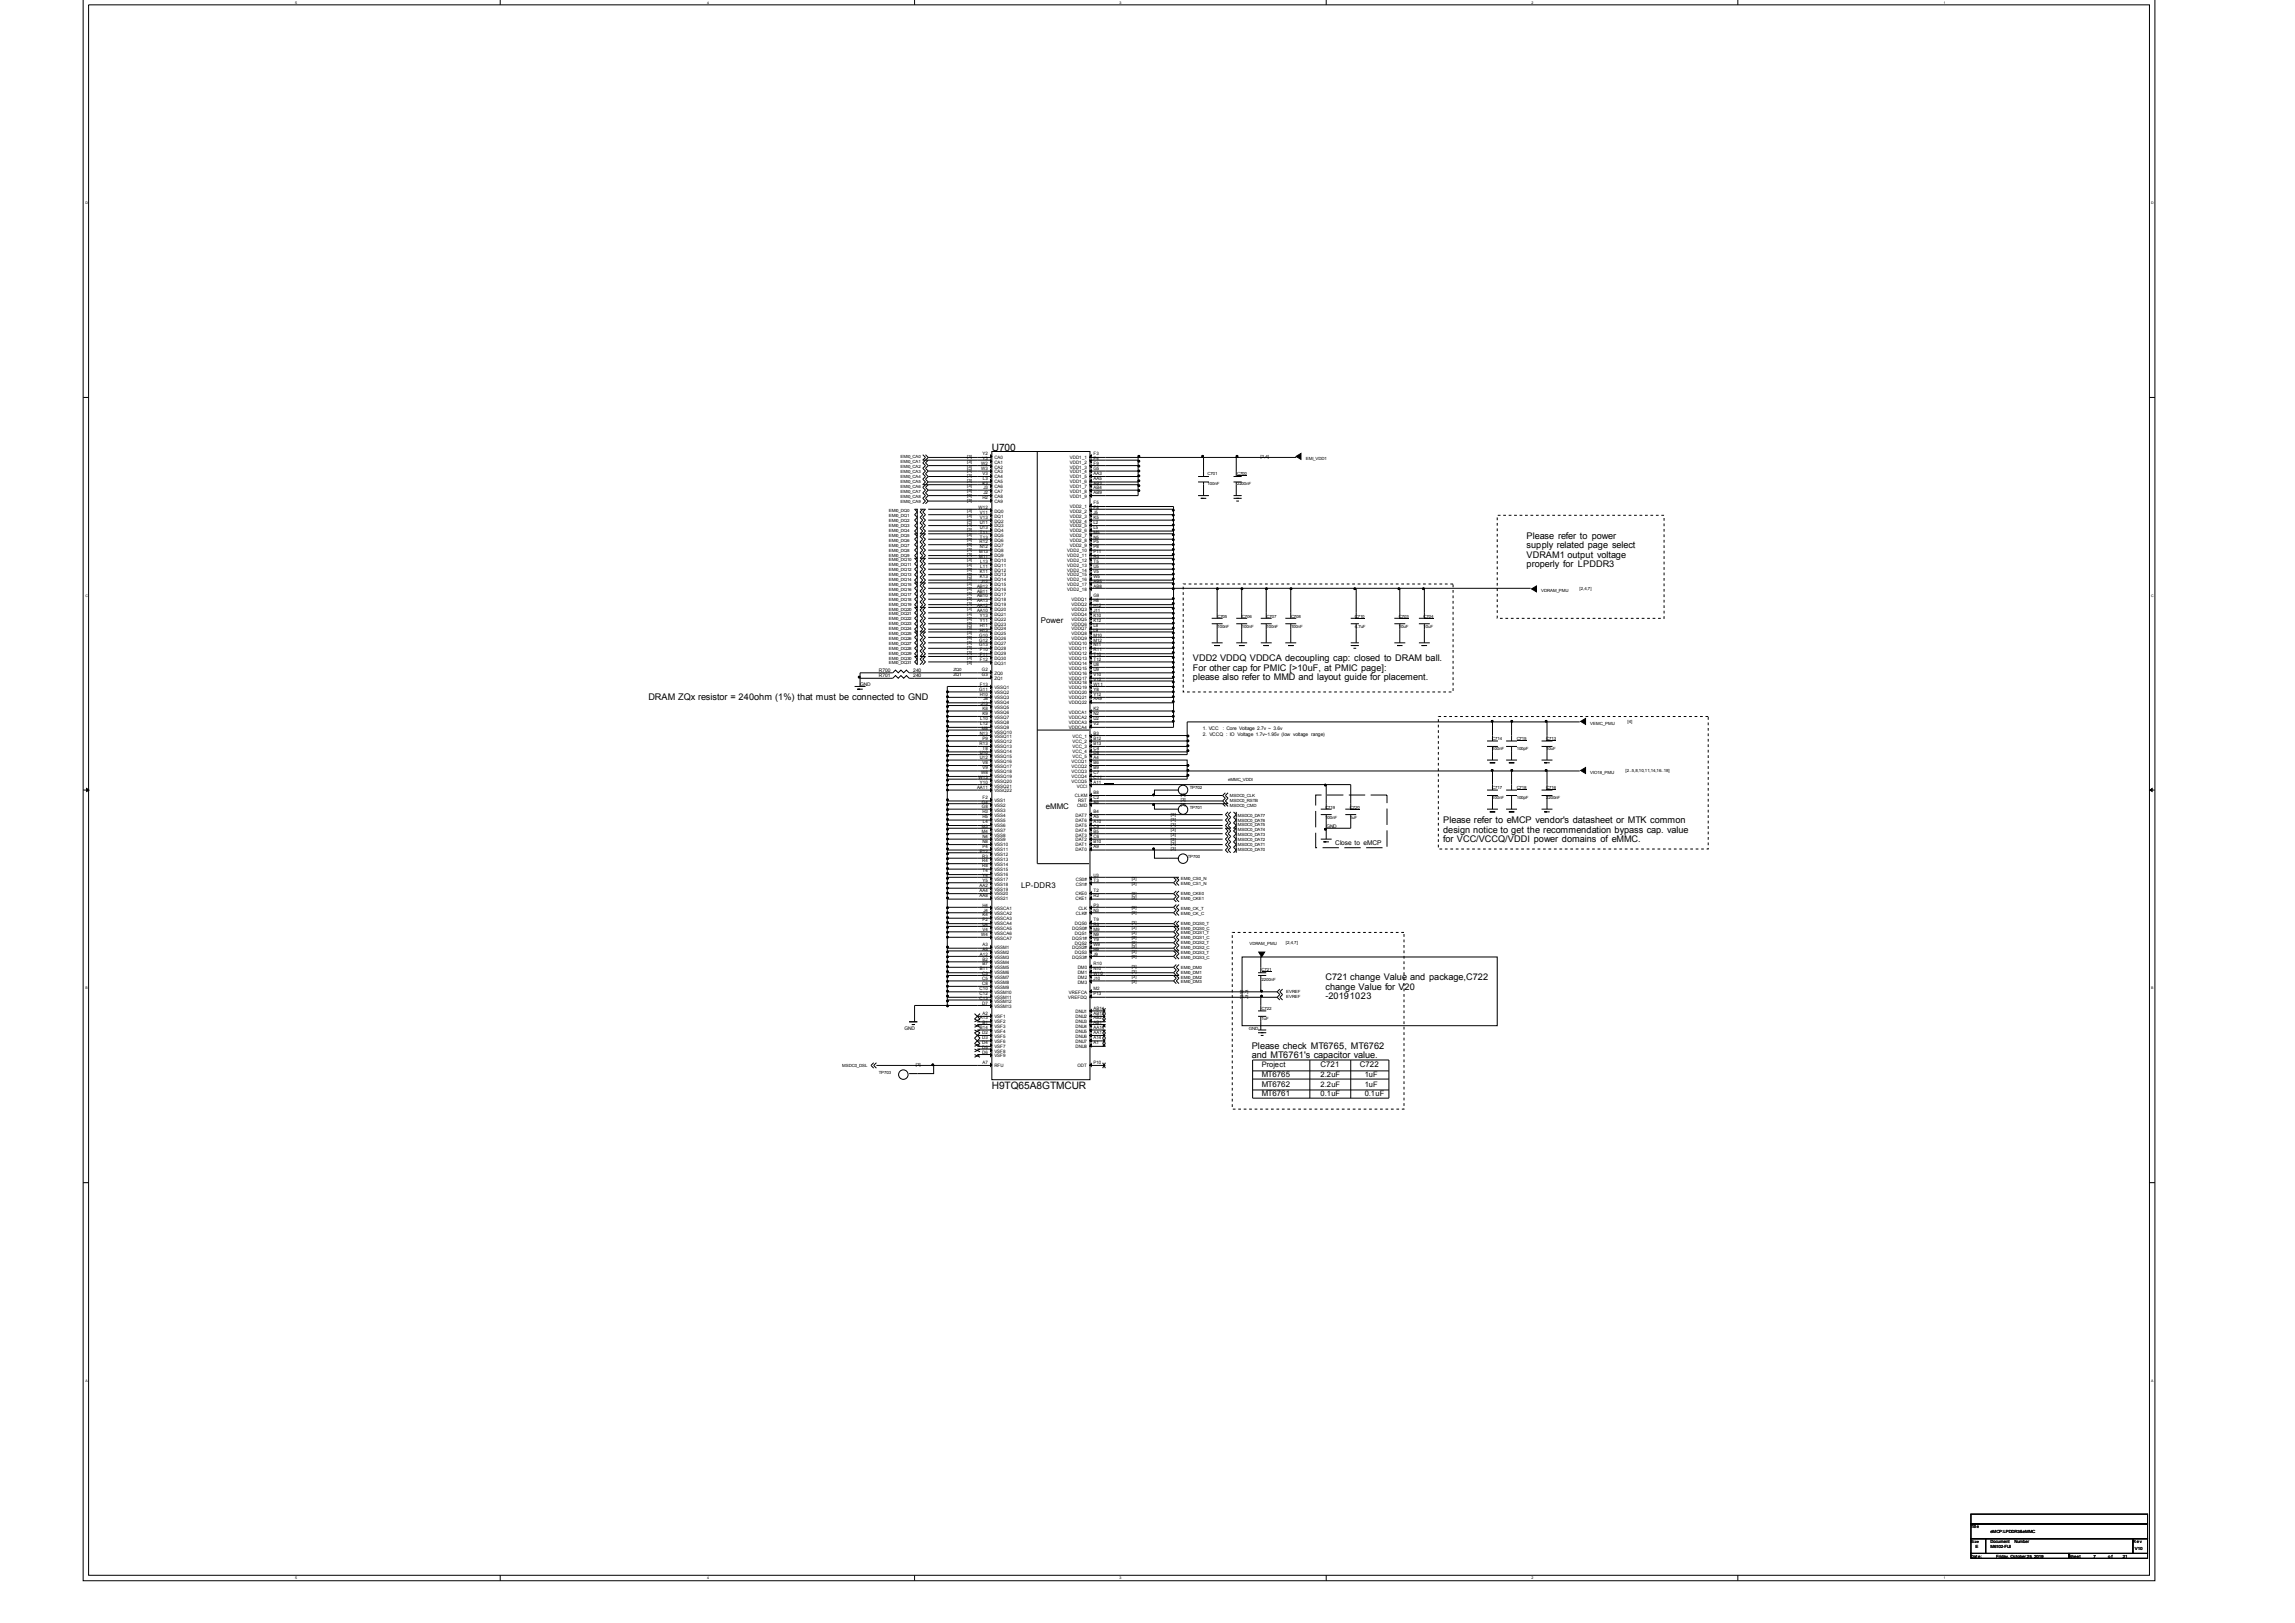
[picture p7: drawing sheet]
<svg xmlns="http://www.w3.org/2000/svg" width="297mm" height="210mm" viewBox="0 0 297 210" stroke-linecap="round" stroke-linejoin="round" font-family="sans-serif">
<defs><g id="words">
<g font-size="1.3">
<text x="128.4" y="58.3">U700</text>
<text x="128.4" y="140.9">H9TQ65A8GTMCUR</text>
</g>
<g font-size="1.2">
<text x="197.6" y="69.7">Please refer to power</text>
<text x="197.6" y="70.9">supply related page select</text>
<text x="197.6" y="72.1">VDRAM1 output voltage</text>
<text x="197.6" y="73.4">properly for LPDDR3</text>
<text x="154.4" y="85.6">VDD2 VDDQ VDDCA decoupling cap: closed to DRAM ball.</text>
<text x="154.4" y="86.8">For other cap for PMIC [&gt;10uF, at PMIC page]:</text>
<text x="154.4" y="88">please also refer to MMD and layout guide for placement.</text>
<text x="83.9" y="90.6">DRAM ZQx resistor = 240ohm (1%) that must be connected to GND</text>
<text x="186.8" y="107.7">design notice to get the recommendation bypass cap. value</text>
<text x="186.8" y="106.5">Please refer to eMCP vendor's datasheet or MTK common</text>
<text x="186.8" y="109">for VCC/VCCQ/VDDI power domains of eMMC.</text>
<text x="171.5" y="126.8">C721 change Value and package,C722</text>
<text x="171.5" y="128.1">change Value for V20</text>
<text x="171.5" y="129.3">-20191023</text>
<text x="162" y="136.9">and MT6761's capacitor value.</text>
<text x="162" y="135.7">Please check MT6765, MT6762</text>
</g>
<g font-size="1">
<text x="134.7" y="80.6">Power</text>
<text x="135.3" y="104.7">eMMC</text>
<text x="132.2" y="114.9">LP-DDR3</text>
<text x="163.3" y="138">Project</text>
<text x="163.3" y="139.3">MT6765</text>
<text x="163.3" y="141.9">MT6761</text>
<text x="163.3" y="140.6">MT6762</text>
<text x="170.9" y="140.6">2.2uF</text>
<text x="170.9" y="139.3">2.2uF</text>
<text x="170.9" y="141.9">0.1uF</text>
<text x="170.9" y="138">C721</text>
<text x="176" y="138">C722</text>
<text x="176.6" y="140.6">1uF</text>
<text x="176.6" y="139.3">1uF</text>
<text x="176.6" y="141.9">0.1uF</text>
</g>
<text font-size=".8" x="172.8" y="109.4">Close to eMCP</text>
<g font-size=".6">
<text x="116.5" y="59.3">EMI0_CA0</text>
<text x="116.5" y="59.9">EMI0_CA1</text>
<text x="125.2" y="59.2">[3]</text>
<text x="125.2" y="59.9">[3]</text>
<text x="127.2" y="59.5">Y3</text>
<text x="127.2" y="58.9">Y2</text>
<text x="128.7" y="60">CA1</text>
<text x="128.7" y="59.4">CA0</text>
<text x="138.5" y="60">VDD1_2</text>
<text x="138.5" y="59.4">VDD1_1</text>
<text x="141.5" y="59.5">F4</text>
<text x="141.5" y="58.9">F3</text>
<text x="163.1" y="59.2">[2,4]</text>
<text x="169" y="59.5">EMI_VDD1</text>
<text x="116.5" y="60.6">EMI0_CA2</text>
<text x="116.5" y="61.2">EMI0_CA3</text>
<text x="116.5" y="61.8">EMI0_CA4</text>
<text x="116.5" y="62.5">EMI0_CA5</text>
<text x="116.5" y="63.1">EMI0_CA6</text>
<text x="116.5" y="63.8">EMI0_CA7</text>
<text x="116.5" y="64.4">EMI0_CA8</text>
<text x="116.5" y="65">EMI0_CA9</text>
<text x="125.2" y="60.5">[3]</text>
<text x="125.2" y="61.1">[3]</text>
<text x="125.2" y="61.8">[3]</text>
<text x="125.2" y="62.4">[3]</text>
<text x="125.2" y="63">[3]</text>
<text x="125.2" y="63.7">[3]</text>
<text x="125.2" y="64.3">[3]</text>
<text x="125.2" y="64.9">[3]</text>
<text x="126.6" y="65.9">W12</text>
<text x="127" y="60.8">W3</text>
<text x="127" y="60.2">W2</text>
<text x="127.2" y="64.6">H2</text>
<text x="127.2" y="62.7">K3</text>
<text x="127.2" y="61.4">V3</text>
<text x="127.2" y="62.1">L3</text>
<text x="127.3" y="64">J2</text>
<text x="127.3" y="63.3">J3</text>
<text x="128.7" y="65.1">CA9</text>
<text x="128.7" y="64.4">CA8</text>
<text x="128.7" y="63.2">CA6</text>
<text x="128.7" y="63.8">CA7</text>
<text x="128.7" y="62.5">CA5</text>
<text x="128.7" y="61.9">CA4</text>
<text x="128.7" y="61.3">CA3</text>
<text x="128.7" y="60.6">CA2</text>
<text x="138.5" y="60.6">VDD1_3</text>
<text x="138.5" y="61.3">VDD1_4</text>
<text x="138.5" y="61.9">VDD1_5</text>
<text x="138.5" y="62.5">VDD1_6</text>
<text x="138.5" y="63.2">VDD1_7</text>
<text x="138.5" y="63.8">VDD1_8</text>
<text x="138.5" y="64.4">VDD1_9</text>
<text x="138.5" y="65.7">VDD2_1</text>
<text x="141.5" y="60.2">F9</text>
<text x="141.5" y="60.8">G5</text>
<text x="141.5" y="61.4">AA3</text>
<text x="141.5" y="62.1">AA5</text>
<text x="141.5" y="62.7">AB3</text>
<text x="141.5" y="63.3">AB4</text>
<text x="141.5" y="64">AB9</text>
<text x="141.5" y="65.2">F5</text>
<text x="141.5" y="65.9">F8</text>
<text x="156.3" y="62.8">100nF</text>
<text x="156.3" y="61.5">C701</text>
<text x="160.1" y="61.5">C700</text>
<text x="160.1" y="62.8">2200nF</text>
<text x="115" y="66.3">EMI0_DQ0</text>
<text x="115" y="66.9">EMI0_DQ1</text>
<text x="115" y="67.6">EMI0_DQ2</text>
<text x="115" y="68.2">EMI0_DQ3</text>
<text x="115" y="68.8">EMI0_DQ4</text>
<text x="115" y="69.5">EMI0_DQ5</text>
<text x="115" y="70.1">EMI0_DQ6</text>
<text x="115" y="70.7">EMI0_DQ7</text>
<text x="115" y="71.4">EMI0_DQ8</text>
<text x="125.2" y="66.2">[3]</text>
<text x="125.2" y="66.8">[3]</text>
<text x="125.2" y="67.5">[3]</text>
<text x="125.2" y="68.1">[3]</text>
<text x="125.2" y="68.7">[3]</text>
<text x="125.2" y="69.4">[3]</text>
<text x="125.2" y="70">[3]</text>
<text x="125.2" y="70.7">[3]</text>
<text x="125.2" y="71.3">[3]</text>
<text x="125.2" y="71.9">[3]</text>
<text x="126.7" y="71.6">M13</text>
<text x="126.8" y="70.3">R12</text>
<text x="126.8" y="71">N12</text>
<text x="126.8" y="69">T11</text>
<text x="126.8" y="69.7">T13</text>
<text x="126.8" y="68.4">U13</text>
<text x="126.8" y="67.1">V13</text>
<text x="126.8" y="66.5">V11</text>
<text x="126.8" y="67.8">U11</text>
<text x="128.7" y="71.4">DQ8</text>
<text x="128.7" y="69.5">DQ5</text>
<text x="128.7" y="70.1">DQ6</text>
<text x="128.7" y="70.8">DQ7</text>
<text x="128.7" y="68.9">DQ4</text>
<text x="128.7" y="67.6">DQ2</text>
<text x="128.7" y="67">DQ1</text>
<text x="128.7" y="68.2">DQ3</text>
<text x="128.7" y="66.3">DQ0</text>
<text x="138.1" y="71.4">VDD2_10</text>
<text x="138.5" y="70.1">VDD2_8</text>
<text x="138.5" y="69.5">VDD2_7</text>
<text x="138.5" y="70.8">VDD2_9</text>
<text x="138.5" y="66.3">VDD2_2</text>
<text x="138.5" y="67">VDD2_3</text>
<text x="138.5" y="67.6">VDD2_4</text>
<text x="138.5" y="68.2">VDD2_5</text>
<text x="138.5" y="68.9">VDD2_6</text>
<text x="141.5" y="69.7">N5</text>
<text x="141.5" y="69">M5</text>
<text x="141.5" y="70.3">P5</text>
<text x="141.5" y="66.5">J5</text>
<text x="141.5" y="67.1">K5</text>
<text x="141.5" y="67.8">L2</text>
<text x="141.5" y="68.4">L5</text>
<text x="141.5" y="71.6">P11</text>
<text x="141.5" y="71">P8</text>
<text x="115" y="72">EMI0_DQ9</text>
<text x="115" y="72.6">EMI0_DQ10</text>
<text x="115" y="73.3">EMI0_DQ11</text>
<text x="115" y="73.9">EMI0_DQ12</text>
<text x="115" y="74.5">EMI0_DQ13</text>
<text x="115" y="75.2">EMI0_DQ14</text>
<text x="115" y="75.8">EMI0_DQ15</text>
<text x="115" y="76.5">EMI0_DQ16</text>
<text x="115" y="77.1">EMI0_DQ17</text>
<text x="115" y="77.7">EMI0_DQ18</text>
<text x="125.2" y="72.6">[3]</text>
<text x="125.2" y="73.2">[3]</text>
<text x="125.2" y="73.8">[3]</text>
<text x="125.2" y="74.5">[3]</text>
<text x="125.2" y="75.1">[3]</text>
<text x="125.2" y="75.7">[3]</text>
<text x="125.2" y="76.4">[3]</text>
<text x="125.2" y="77">[3]</text>
<text x="125.2" y="77.6">[3]</text>
<text x="126.4" y="77.9">AA13</text>
<text x="126.4" y="76.7">AB11</text>
<text x="126.4" y="76">AB12</text>
<text x="126.4" y="77.3">AB10</text>
<text x="126.7" y="72.2">M11</text>
<text x="126.8" y="74.1">K11</text>
<text x="126.8" y="74.8">K13</text>
<text x="126.9" y="72.9">L13</text>
<text x="126.9" y="73.5">L11</text>
<text x="126.9" y="75.4">J12</text>
<text x="128.7" y="75.9">DQ15</text>
<text x="128.7" y="73.3">DQ11</text>
<text x="128.7" y="74.6">DQ13</text>
<text x="128.7" y="75.2">DQ14</text>
<text x="128.7" y="74">DQ12</text>
<text x="128.7" y="72.1">DQ9</text>
<text x="128.7" y="72.7">DQ10</text>
<text x="128.7" y="77.1">DQ17</text>
<text x="128.7" y="76.5">DQ16</text>
<text x="128.7" y="77.8">DQ18</text>
<text x="138.1" y="72.1">VDD2_11</text>
<text x="138.1" y="72.7">VDD2_12</text>
<text x="138.1" y="73.3">VDD2_13</text>
<text x="138.1" y="74">VDD2_14</text>
<text x="138.1" y="74.6">VDD2_15</text>
<text x="138.1" y="75.2">VDD2_16</text>
<text x="138.1" y="75.9">VDD2_17</text>
<text x="138.1" y="76.5">VDD2_18</text>
<text x="138.7" y="77.8">VDDQ1</text>
<text x="141.5" y="77.3">G9</text>
<text x="141.5" y="77.9">H8</text>
<text x="141.5" y="72.2">R5</text>
<text x="141.5" y="72.9">T5</text>
<text x="141.5" y="73.5">U5</text>
<text x="141.5" y="74.1">V5</text>
<text x="141.5" y="74.8">W5</text>
<text x="141.5" y="75.4">AB5</text>
<text x="141.5" y="76">AB8</text>
<text x="199.5" y="76.6">VDRAM_PMU</text>
<text x="204.4" y="76.4">[2,4,7]</text>
<text x="115" y="78.4">EMI0_DQ19</text>
<text x="115" y="79">EMI0_DQ20</text>
<text x="115" y="79.6">EMI0_DQ21</text>
<text x="115" y="80.3">EMI0_DQ22</text>
<text x="115" y="80.9">EMI0_DQ23</text>
<text x="115" y="81.5">EMI0_DQ24</text>
<text x="115" y="82.2">EMI0_DQ25</text>
<text x="115" y="82.8">EMI0_DQ26</text>
<text x="115" y="83.4">EMI0_DQ27</text>
<text x="125.2" y="78.3">[3]</text>
<text x="125.2" y="78.9">[3]</text>
<text x="125.2" y="79.5">[3]</text>
<text x="125.2" y="80.2">[3]</text>
<text x="125.2" y="80.8">[3]</text>
<text x="125.2" y="81.4">[3]</text>
<text x="125.2" y="82.1">[3]</text>
<text x="125.2" y="82.7">[3]</text>
<text x="125.2" y="83.4">[3]</text>
<text x="125.2" y="84">[3]</text>
<text x="126.4" y="78.6">AA12</text>
<text x="126.4" y="79.2">AA10</text>
<text x="126.7" y="82.4">G10</text>
<text x="126.7" y="83">G12</text>
<text x="126.7" y="83.7">G13</text>
<text x="126.8" y="81.7">H13</text>
<text x="126.8" y="81.1">H11</text>
<text x="126.8" y="80.5">Y11</text>
<text x="126.8" y="79.8">Y13</text>
<text x="128.7" y="82.8">DQ26</text>
<text x="128.7" y="82.2">DQ25</text>
<text x="128.7" y="83.5">DQ27</text>
<text x="128.7" y="81.6">DQ24</text>
<text x="128.7" y="78.4">DQ19</text>
<text x="128.7" y="80.9">DQ23</text>
<text x="128.7" y="79">DQ20</text>
<text x="128.7" y="80.3">DQ22</text>
<text x="128.7" y="79.7">DQ21</text>
<text x="138.3" y="83.5">VDDQ10</text>
<text x="138.7" y="81.6">VDDQ7</text>
<text x="138.7" y="82.2">VDDQ8</text>
<text x="138.7" y="79.7">VDDQ4</text>
<text x="138.7" y="82.8">VDDQ9</text>
<text x="138.7" y="79">VDDQ3</text>
<text x="138.7" y="80.3">VDDQ5</text>
<text x="138.7" y="80.9">VDDQ6</text>
<text x="138.7" y="78.4">VDDQ2</text>
<text x="141.5" y="81.1">L8</text>
<text x="141.5" y="81.7">L9</text>
<text x="141.5" y="79.2">J11</text>
<text x="141.5" y="82.4">M10</text>
<text x="141.5" y="78.6">H12</text>
<text x="141.5" y="79.8">K10</text>
<text x="141.5" y="80.5">K12</text>
<text x="141.5" y="83.7">N11</text>
<text x="141.5" y="83">M12</text>
<text x="157.6" y="79.9">C705</text>
<text x="157.6" y="81.2">100nF</text>
<text x="160.7" y="79.9">C706</text>
<text x="160.7" y="81.2">100nF</text>
<text x="163.9" y="79.9">C707</text>
<text x="163.9" y="81.2">100nF</text>
<text x="167.1" y="79.9">C708</text>
<text x="167.1" y="81.2">100nF</text>
<text x="175.3" y="79.9">C710</text>
<text x="175.3" y="81.2">4.7uF</text>
<text x="181" y="79.9">C703</text>
<text x="181" y="81.2">10uF</text>
<text x="184.2" y="79.9">C704</text>
<text x="184.2" y="81.2">10uF</text>
<text x="111.3" y="88.8">GND</text>
<text x="113.7" y="87">R700</text>
<text x="113.7" y="87.6">R701</text>
<text x="115" y="84.1">EMI0_DQ28</text>
<text x="115" y="84.7">EMI0_DQ29</text>
<text x="115" y="85.3">EMI0_DQ30</text>
<text x="115" y="86">EMI0_DQ31</text>
<text x="118.2" y="87">240</text>
<text x="118.2" y="87.6">240</text>
<text x="123.4" y="87.5">ZQ1</text>
<text x="123.4" y="86.9">ZQ0</text>
<text x="125.2" y="84.6">[3]</text>
<text x="125.2" y="85.3">[3]</text>
<text x="125.2" y="85.9">[3]</text>
<text x="126.7" y="89.4">G11</text>
<text x="126.8" y="85.6">F12</text>
<text x="126.8" y="84.3">F10</text>
<text x="126.8" y="88.7">F13</text>
<text x="126.8" y="84.9">F11</text>
<text x="127.1" y="86.8">G2</text>
<text x="127.1" y="87.5">G3</text>
<text x="128.7" y="86">DQ31</text>
<text x="128.7" y="84.8">DQ29</text>
<text x="128.7" y="89.2">VSSQ1</text>
<text x="128.7" y="89.8">VSSQ2</text>
<text x="128.7" y="87.3">ZQ0</text>
<text x="128.7" y="85.4">DQ30</text>
<text x="128.7" y="84.1">DQ28</text>
<text x="128.7" y="87.9">ZQ1</text>
<text x="138.3" y="84.1">VDDQ11</text>
<text x="138.3" y="84.8">VDDQ12</text>
<text x="138.3" y="85.4">VDDQ13</text>
<text x="138.3" y="86">VDDQ14</text>
<text x="138.3" y="86.7">VDDQ15</text>
<text x="138.3" y="87.3">VDDQ16</text>
<text x="138.3" y="87.9">VDDQ17</text>
<text x="138.3" y="88.6">VDDQ18</text>
<text x="138.3" y="89.2">VDDQ19</text>
<text x="138.3" y="89.8">VDDQ20</text>
<text x="141.5" y="84.3">R11</text>
<text x="141.5" y="84.9">T10</text>
<text x="141.5" y="85.6">T12</text>
<text x="141.5" y="86.2">U8</text>
<text x="141.5" y="86.8">U9</text>
<text x="141.5" y="87.5">V10</text>
<text x="141.5" y="88.1">V12</text>
<text x="141.5" y="88.7">W11</text>
<text x="141.5" y="89.4">Y8</text>
<text x="126.8" y="90">H10</text>
<text x="126.8" y="95.1">N13</text>
<text x="126.9" y="93.2">L10</text>
<text x="126.9" y="93.8">L12</text>
<text x="126.9" y="91.3">J13</text>
<text x="127.1" y="94.4">M8</text>
<text x="127.2" y="91.9">K8</text>
<text x="127.2" y="92.5">K9</text>
<text x="127.2" y="95.7">P9</text>
<text x="127.3" y="90.6">J8</text>
<text x="128.7" y="90.5">VSSQ3</text>
<text x="128.7" y="91.1">VSSQ4</text>
<text x="128.7" y="91.7">VSSQ5</text>
<text x="128.7" y="92.4">VSSQ6</text>
<text x="128.7" y="93">VSSQ7</text>
<text x="128.7" y="93.6">VSSQ8</text>
<text x="128.7" y="94.3">VSSQ9</text>
<text x="128.7" y="94.9">VSSQ10</text>
<text x="128.7" y="95.5">VSSQ11</text>
<text x="138.3" y="93">VDDCA2</text>
<text x="138.3" y="93.6">VDDCA3</text>
<text x="138.3" y="92.4">VDDCA1</text>
<text x="138.3" y="90.5">VDDQ21</text>
<text x="138.3" y="91.1">VDDQ22</text>
<text x="138.3" y="94.3">VDDCA4</text>
<text x="138.8" y="95.5">VCC_1</text>
<text x="141.5" y="95.1">B3</text>
<text x="141.5" y="95.7">B12</text>
<text x="141.5" y="92.5">N2</text>
<text x="141.5" y="93.2">U2</text>
<text x="141.5" y="91.9">K2</text>
<text x="141.5" y="90">Y12</text>
<text x="141.5" y="90.6">AA9</text>
<text x="141.5" y="93.8">V2</text>
<text x="155.7" y="94.4">1. VCC</text>
<text x="155.7" y="95.2">2. VCCQ : IO Voltage 1.7v~1.95v (low voltage range)</text>
<text x="158.2" y="94.4">: Core Voltage 2.7v ~ 3.6v</text>
<text x="193.1" y="95.8">C714</text>
<text x="196.3" y="95.8">C715</text>
<text x="200.1" y="95.8">C713</text>
<text x="205.8" y="93.8">VEMC_PMU</text>
<text x="210.6" y="93.5">[4]</text>
<text x="126.6" y="100.8">W13</text>
<text x="126.8" y="96.4">R13</text>
<text x="126.8" y="97.6">U10</text>
<text x="126.8" y="98.3">U12</text>
<text x="126.8" y="101.4">Y10</text>
<text x="127" y="100.2">W8</text>
<text x="127.2" y="97">T8</text>
<text x="127.2" y="98.9">V8</text>
<text x="127.2" y="99.5">V9</text>
<text x="128.7" y="96.2">VSSQ12</text>
<text x="128.7" y="96.8">VSSQ13</text>
<text x="128.7" y="97.5">VSSQ14</text>
<text x="128.7" y="98.1">VSSQ15</text>
<text x="128.7" y="98.7">VSSQ16</text>
<text x="128.7" y="99.4">VSSQ17</text>
<text x="128.7" y="100">VSSQ18</text>
<text x="128.7" y="100.6">VSSQ19</text>
<text x="128.7" y="101.3">VSSQ20</text>
<text x="128.7" y="101.9">VSSQ21</text>
<text x="138.7" y="98.7">VCCQ1</text>
<text x="138.7" y="99.4">VCCQ2</text>
<text x="138.7" y="100.6">VCCQ4</text>
<text x="138.7" y="101.3">VCCQ5</text>
<text x="138.7" y="100">VCCQ3</text>
<text x="138.8" y="96.2">VCC_2</text>
<text x="138.8" y="96.8">VCC_3</text>
<text x="138.8" y="97.5">VCC_4</text>
<text x="138.8" y="98.1">VCC_5</text>
<text x="139.3" y="101.9">VCCI</text>
<text x="141.5" y="98.3">A4</text>
<text x="141.5" y="98.9">B6</text>
<text x="141.5" y="100.2">C7</text>
<text x="141.5" y="100.8">C11</text>
<text x="141.5" y="101.4">A11</text>
<text x="141.5" y="99.5">B9</text>
<text x="141.5" y="96.4">B13</text>
<text x="141.5" y="97">C4</text>
<text x="141.5" y="97.6">D8</text>
<text x="158.9" y="101">eMMC_VDDI</text>
<text x="193.1" y="97.1">100nF</text>
<text x="196.3" y="97.1">100pF</text>
<text x="200.1" y="97.1">10uF</text>
<text x="205.8" y="100.1">VIO18_PMU</text>
<text x="210.4" y="99.9">[2..5,8,10,11,14,16..18]</text>
<text x="126.4" y="102.1">AA11</text>
<text x="127.1" y="104">G4</text>
<text x="127.1" y="104.6">G8</text>
<text x="127.1" y="107.1">M3</text>
<text x="127.1" y="107.8">M4</text>
<text x="127.2" y="103.3">F2</text>
<text x="127.2" y="105.2">H3</text>
<text x="127.2" y="105.9">H5</text>
<text x="127.2" y="106.5">L4</text>
<text x="128.7" y="102.5">VSSQ22</text>
<text x="128.7" y="103.8">VSS1</text>
<text x="128.7" y="104.4">VSS2</text>
<text x="128.7" y="105.1">VSS3</text>
<text x="128.7" y="105.7">VSS4</text>
<text x="128.7" y="106.3">VSS5</text>
<text x="128.7" y="107">VSS6</text>
<text x="128.7" y="107.6">VSS7</text>
<text x="139.1" y="103.2">CLKM</text>
<text x="139.2" y="105.7">DAT7</text>
<text x="139.2" y="106.3">DAT6</text>
<text x="139.2" y="107">DAT5</text>
<text x="139.2" y="107.6">DAT4</text>
<text x="139.4" y="104.4">CMD</text>
<text x="139.5" y="103.8">RST</text>
<text x="141.5" y="103.3">C2</text>
<text x="141.5" y="102.7">B8</text>
<text x="141.5" y="105.2">B4</text>
<text x="141.5" y="105.9">A5</text>
<text x="141.5" y="106.5">A10</text>
<text x="141.5" y="107.1">C9</text>
<text x="141.5" y="107.8">B5</text>
<text x="141.5" y="104">A6</text>
<text x="151.5" y="105.6">[3]</text>
<text x="151.5" y="106.2">[3]</text>
<text x="151.5" y="106.8">[3]</text>
<text x="151.5" y="107.5">[3]</text>
<text x="152.8" y="103">[3]</text>
<text x="152.8" y="103.7">[3]</text>
<text x="152.8" y="104.3">[3]</text>
<text x="154" y="104.7">TP701</text>
<text x="154" y="102.2">TP702</text>
<text x="159.2" y="103.1">MSDC0_CLK</text>
<text x="159.2" y="103.8">MSDC0_RSTB</text>
<text x="159.2" y="104.4">MSDC0_CMD</text>
<text x="160.2" y="105.7">MSDC0_DAT7</text>
<text x="160.2" y="106.3">MSDC0_DAT6</text>
<text x="160.2" y="106.9">MSDC0_DAT5</text>
<text x="160.2" y="107.6">MSDC0_DAT4</text>
<text x="171.5" y="104.7">C719</text>
<text x="171.5" y="106">100nF</text>
<text x="171.7" y="107.2">GND</text>
<text x="174.7" y="104.7">C720</text>
<text x="174.7" y="106">1uF</text>
<text x="193.1" y="102.2">C717</text>
<text x="193.1" y="103.4">100nF</text>
<text x="196.3" y="102.2">C718</text>
<text x="196.3" y="103.4">100pF</text>
<text x="200.1" y="102.2">C716</text>
<text x="200.1" y="103.4">2200nF</text>
<text x="126.8" y="110.3">P12</text>
<text x="127.1" y="111">R3</text>
<text x="127.1" y="111.6">R4</text>
<text x="127.1" y="112.2">R8</text>
<text x="127.2" y="108.4">N4</text>
<text x="127.2" y="109.1">N8</text>
<text x="127.2" y="109.7">P4</text>
<text x="127.2" y="112.9">T4</text>
<text x="127.2" y="113.5">Y4</text>
<text x="128.7" y="108.2">VSS8</text>
<text x="128.7" y="108.9">VSS9</text>
<text x="128.7" y="109.5">VSS10</text>
<text x="128.7" y="110.2">VSS11</text>
<text x="128.7" y="110.8">VSS12</text>
<text x="128.7" y="111.4">VSS13</text>
<text x="128.7" y="112.1">VSS14</text>
<text x="128.7" y="112.7">VSS15</text>
<text x="128.7" y="113.3">VSS16</text>
<text x="128.7" y="114">VSS17</text>
<text x="139.2" y="108.2">DAT3</text>
<text x="139.2" y="108.9">DAT2</text>
<text x="139.2" y="109.5">DAT1</text>
<text x="139.2" y="110.2">DAT0</text>
<text x="139.2" y="114">CS0#</text>
<text x="141.5" y="108.4">C6</text>
<text x="141.5" y="109.1">B10</text>
<text x="141.5" y="109.7">A9</text>
<text x="141.5" y="113.5">U3</text>
<text x="146.5" y="113.8">[3]</text>
<text x="151.5" y="108.1">[3]</text>
<text x="151.5" y="108.8">[3]</text>
<text x="151.5" y="109.4">[3]</text>
<text x="151.5" y="110">[3]</text>
<text x="152.8" y="113.9">EMI0_CS0_N</text>
<text x="153.7" y="111">TP700</text>
<text x="160.2" y="108.2">MSDC0_DAT3</text>
<text x="160.2" y="108.8">MSDC0_DAT2</text>
<text x="160.2" y="109.5">MSDC0_DAT1</text>
<text x="160.2" y="110.1">MSDC0_DAT0</text>
<text x="126.8" y="114.8">AA2</text>
<text x="126.8" y="115.4">AA4</text>
<text x="126.8" y="116">AA8</text>
<text x="127.2" y="117.3">H4</text>
<text x="127.2" y="118.6">K4</text>
<text x="127.2" y="114.1">Y5</text>
<text x="127.2" y="119.2">P2</text>
<text x="127.2" y="119.8">U4</text>
<text x="127.3" y="117.9">J4</text>
<text x="128.7" y="117.8">VSSCA1</text>
<text x="128.7" y="118.4">VSSCA2</text>
<text x="128.7" y="119">VSSCA3</text>
<text x="128.7" y="114.6">VSS18</text>
<text x="128.7" y="115.2">VSS19</text>
<text x="128.7" y="115.9">VSS20</text>
<text x="128.7" y="116.5">VSS21</text>
<text x="128.7" y="119.7">VSSCA4</text>
<text x="139.1" y="119.7">DQS0</text>
<text x="139.2" y="115.9">CKE0</text>
<text x="139.2" y="116.5">CKE1</text>
<text x="139.2" y="114.6">CS1#</text>
<text x="139.2" y="118.4">CLK#</text>
<text x="139.6" y="117.8">CLK</text>
<text x="141.5" y="115.4">T2</text>
<text x="141.5" y="116">R2</text>
<text x="141.5" y="117.3">P3</text>
<text x="141.5" y="119.2">T9</text>
<text x="141.5" y="119.8">R9</text>
<text x="141.5" y="114.1">T3</text>
<text x="141.5" y="117.9">N3</text>
<text x="146.5" y="114.5">[3]</text>
<text x="146.5" y="115.7">[3]</text>
<text x="146.5" y="117.6">[3]</text>
<text x="146.5" y="118.3">[3]</text>
<text x="146.5" y="119.5">[3]</text>
<text x="146.5" y="116.4">[3]</text>
<text x="152.8" y="114.6">EMI0_CS1_N</text>
<text x="152.8" y="115.8">EMI0_CKE0</text>
<text x="152.8" y="117.7">EMI0_CK_T</text>
<text x="152.8" y="118.4">EMI0_CK_C</text>
<text x="152.8" y="119.6">EMI0_DQS0_T</text>
<text x="152.8" y="116.5">EMI0_CKE1</text>
<text x="126.8" y="123.7">A12</text>
<text x="126.8" y="125.6">B11</text>
<text x="127" y="121.1">W4</text>
<text x="127.2" y="122.4">A3</text>
<text x="127.2" y="123">A8</text>
<text x="127.2" y="124.3">B2</text>
<text x="127.2" y="124.9">B7</text>
<text x="127.2" y="120.5">V4</text>
<text x="128.7" y="122.9">VSSM1</text>
<text x="128.7" y="123.5">VSSM2</text>
<text x="128.7" y="124.1">VSSM3</text>
<text x="128.7" y="124.8">VSSM4</text>
<text x="128.7" y="125.4">VSSM5</text>
<text x="128.7" y="120.3">VSSCA5</text>
<text x="128.7" y="120.9">VSSCA6</text>
<text x="128.7" y="121.6">VSSCA7</text>
<text x="138.8" y="120.3">DQS0#</text>
<text x="138.8" y="121.6">DQS1#</text>
<text x="138.8" y="122.9">DQS2#</text>
<text x="138.8" y="124.1">DQS3#</text>
<text x="139.1" y="120.9">DQS1</text>
<text x="139.1" y="122.2">DQS2</text>
<text x="139.1" y="123.5">DQS3</text>
<text x="139.5" y="125.4">DM0</text>
<text x="141.5" y="120.5">M9</text>
<text x="141.5" y="121.1">N9</text>
<text x="141.5" y="121.8">Y9</text>
<text x="141.5" y="122.4">W9</text>
<text x="141.5" y="123">H9</text>
<text x="141.5" y="123.7">J9</text>
<text x="141.5" y="124.9">R10</text>
<text x="141.5" y="125.6">N10</text>
<text x="146.5" y="120.2">[3]</text>
<text x="146.5" y="120.8">[3]</text>
<text x="146.5" y="121.5">[3]</text>
<text x="146.5" y="122.1">[3]</text>
<text x="146.5" y="122.7">[3]</text>
<text x="146.5" y="123.4">[3]</text>
<text x="146.5" y="124">[3]</text>
<text x="146.5" y="125.3">[3]</text>
<text x="146.5" y="125.9">[3]</text>
<text x="152.8" y="120.3">EMI0_DQS0_C</text>
<text x="152.8" y="120.9">EMI0_DQS1_T</text>
<text x="152.8" y="121.5">EMI0_DQS1_C</text>
<text x="152.8" y="122.2">EMI0_DQS2_T</text>
<text x="152.8" y="122.8">EMI0_DQS2_C</text>
<text x="152.8" y="123.4">EMI0_DQS3_T</text>
<text x="152.8" y="124.1">EMI0_DQS3_C</text>
<text x="152.8" y="125.3">EMI0_DM0</text>
<text x="152.8" y="126">EMI0_DM1</text>
<text x="161.7" y="122.2">VDRAM_PMU</text>
<text x="163.3" y="125.6">C721</text>
<text x="166.4" y="122.1">[2,4,7]</text>
<text x="126.8" y="128.1">C10</text>
<text x="126.8" y="128.7">C12</text>
<text x="126.8" y="129.4">C13</text>
<text x="126.8" y="131.9">A13</text>
<text x="127.1" y="126.2">C3</text>
<text x="127.1" y="126.8">C5</text>
<text x="127.1" y="127.5">C8</text>
<text x="127.1" y="130">D7</text>
<text x="127.2" y="131.3">A2</text>
<text x="128.7" y="126">VSSM6</text>
<text x="128.7" y="126.7">VSSM7</text>
<text x="128.7" y="127.3">VSSM8</text>
<text x="128.7" y="127.9">VSSM9</text>
<text x="128.7" y="128.6">VSSM10</text>
<text x="128.7" y="129.2">VSSM11</text>
<text x="128.7" y="129.8">VSSM12</text>
<text x="128.7" y="130.5">VSSM13</text>
<text x="128.7" y="131.7">VSF1</text>
<text x="138.2" y="129.2">VREFDQ</text>
<text x="138.3" y="128.6">VREFCA</text>
<text x="139.2" y="131.7">DNU2</text>
<text x="139.2" y="131.1">DNU1</text>
<text x="139.5" y="126">DM1</text>
<text x="139.5" y="126.7">DM2</text>
<text x="139.5" y="127.3">DM3</text>
<text x="141.5" y="128.7">P13</text>
<text x="141.5" y="131.9">AB2</text>
<text x="141.5" y="131.3">AB13</text>
<text x="141.5" y="130.6">AB14</text>
<text x="141.5" y="126.2">W10</text>
<text x="141.5" y="126.8">J10</text>
<text x="141.5" y="128.1">M2</text>
<text x="146.5" y="126.5">[3]</text>
<text x="146.5" y="127.2">[3]</text>
<text x="152.8" y="126.6">EMI0_DM2</text>
<text x="152.8" y="127.3">EMI0_DM3</text>
<text x="160.5" y="128.4">[3,7]</text>
<text x="160.5" y="129.1">[3,7]</text>
<text x="163.3" y="130.7">C722</text>
<text x="163.3" y="132">1uF</text>
<text x="163.3" y="126.9">2200nF</text>
<text x="166.4" y="128.4">EVREF</text>
<text x="166.4" y="129.1">EVREF</text>
<text x="117" y="133.2">GND</text>
<text x="118.5" y="138">[3]</text>
<text x="126.8" y="133.2">B14</text>
<text x="127.1" y="133.8">D2</text>
<text x="127.1" y="134.5">D3</text>
<text x="127.1" y="135.1">D4</text>
<text x="127.1" y="135.7">D5</text>
<text x="127.1" y="136.4">D6</text>
<text x="127.2" y="132.5">B1</text>
<text x="127.2" y="137.6">A7</text>
<text x="128.7" y="132.4">VSF2</text>
<text x="128.7" y="133">VSF3</text>
<text x="128.7" y="133.6">VSF4</text>
<text x="128.7" y="134.3">VSF5</text>
<text x="128.7" y="134.9">VSF6</text>
<text x="128.7" y="135.6">VSF7</text>
<text x="128.7" y="136.2">VSF8</text>
<text x="128.7" y="136.8">VSF9</text>
<text x="139.2" y="135.6">DNU8</text>
<text x="139.2" y="134.9">DNU7</text>
<text x="139.2" y="134.3">DNU6</text>
<text x="139.2" y="133.6">DNU5</text>
<text x="139.2" y="133">DNU4</text>
<text x="139.2" y="132.4">DNU3</text>
<text x="141.5" y="135.1">A1</text>
<text x="141.5" y="134.5">A14</text>
<text x="141.5" y="137.6">P10</text>
<text x="141.5" y="133.8">AA1</text>
<text x="141.5" y="133.2">AA14</text>
<text x="141.5" y="132.5">AB1</text>
<text x="161.6" y="133.3">GND</text>
<text x="109" y="138.1">MSDC0_DSL</text>
<text x="113.7" y="139">TP703</text>
<text x="128.7" y="138.1">RFU</text>
<text x="139.4" y="138.1">ODT</text>
<text x="255.1" y="197.7">Title</text>
<text x="255.1" y="201.5">Date:</text>
<text x="255.7" y="200.3">E</text>
<text x="257.6" y="200.3">M6102-FIJI</text>
<text x="257.6" y="198.4">eMCP:LPDDR3&amp;eMMC</text>
<text x="257.6" y="199.6">Document</text>
<text x="258.3" y="201.5">Friday, October 25, 2019</text>
<text x="260.7" y="199.6">Number</text>
<text x="267.8" y="201.5">Sheet</text>
<text x="270.9" y="201.5">7</text>
<text x="272.8" y="201.5">o f</text>
<text x="274.7" y="201.5">21</text>
<text x="276" y="199.6">R e v</text>
<text x="276.3" y="200.6">V10</text>
</g>
<g font-size=".5">
<text x="38.2" y=".5">5</text>
<text x="91.5" y=".5">4</text>
<text x="144.9" y=".5">3</text>
<text x="198.2" y=".5">2</text>
<text x="251.5" y=".5">1</text>
<text x="11" y="26.4">D</text>
<text x="278.4" y="26.4">D</text>
<text x="11" y="77.2">C</text>
<text x="278.4" y="77.2">C</text>
<text x="11" y="128">B</text>
<text x="278.4" y="128">B</text>
<text x="11" y="178.8">A</text>
<text x="278.4" y="178.8">A</text>
<text x="255.1" y="199.6">Size</text>
<text x="38.2" y="204.3">5</text>
<text x="91.5" y="204.3">4</text>
<text x="144.9" y="204.3">3</text>
<text x="198.2" y="204.3">2</text>
<text x="251.5" y="204.3">1</text>
</g>
</g></defs>
<g fill="none" stroke="#000" stroke-width=".13">
<path d="M10.8 -.1v204.6h268.1v-204.6M64.7 -.1v.7M118.4 -.1v.7M171.6 -.1v.7M224.9 -.1v.7M11.5 .6h266.7v203.2h-266.7zM10.8 51.4h.7M119.4 58.8l.4 .4-.4 .3h.4M119.8 58.8l.3 .4M119.8 59.5h.3M119.8 59.5l-.4 .4 .4 .3-.4 .4 .4 .4-.4 .3 .4 .4-.4 .3 .4 .4-.4 .3h.4M120.1 59.2h8.1"/>
<path d="M120.1 59.5h8.1M120.1 59.2l-.3 .3M120.1 59.5l-.3 .4 .3 .3M128.2 59.5h.1M128.2 59.2h.1M128.4 58.4h12.7v81.3h-12.7zM134.2 58.5v53.3h6.7M140.9 59.2h6.4M140.9 59.5h6.4M140.9 59.5h.1M140.9 59.2h.1M147.3 59.2h8.5"/>
<path d="M147.3 59.2v4.9h-6.4M155.8 59.2v2.5M155.8 59.2h4.2v2.5M160 59.2h7.7M278.2 51.4h.7M118.4 65.9h.3v.3zM118.4 69.1h.3v.3zM118.4 72.2h.3v.4zM118.4 75.4h.3v.4zM118.4 78.6h.3v.3zM118.7 65.9h.1M118.7 66.2v.7"/>
<path d="M118.7 66.2l-.3 .4 .3 .3M118.7 66.9v.8M118.7 66.9l-.3 .4 .3 .4M118.7 67.7v.7M118.7 67.7l-.3 .3 .3 .4M118.7 68.4v.7M118.7 68.4l-.3 .3 .3 .4M118.7 69.1h.1M118.7 69.4v.7M118.7 69.4l-.3 .4 .3 .3M118.7 70.1v.7M118.7 70.1l-.3 .4 .3 .3"/>
<path d="M118.7 70.8v.7M118.7 70.8l-.3 .4 .3 .3M118.7 71.5v.7M118.7 71.5l-.3 .4 .3 .3M118.7 72.2h.1M118.7 72.6v.7M118.7 72.6l-.3 .3 .3 .4M118.7 73.3v.7M118.7 73.3l-.3 .4 .3 .3M118.7 74v.7M118.7 74l-.3 .4 .3 .3M118.7 74.7v.7"/>
<path d="M118.7 74.7l-.3 .4 .3 .3M118.7 75.4h.1M118.7 75.8v.7M118.7 75.8l-.3 .3 .3 .4M118.7 76.5v.7M118.7 76.5l-.3 .3 .3 .4M118.7 77.2v.7M118.7 77.2l-.3 .3 .3 .4M118.7 77.9v.7M118.7 77.9l-.3 .3 .3 .4M118.7 78.6h.1M118.7 78.9v.7"/>
<path d="M118.7 78.9l-.3 .4 .3 .3M118.7 79.6v.8M118.7 79.6l-.3 .4 .3 .4M119.1 65.9h.3M119.4 65.9l-.3 .3 .3 .4-.3 .3 .3 .4-.3 .4 .3 .3-.3 .4 .3 .3-.3 .4h.3M119.4 69.1l-.3 .3 .3 .4-.3 .3 .3 .4-.3 .3 .3 .4-.3 .3 .3 .4-.3 .3h.3M119.4 72.2l-.3 .4 .3 .3-.3 .4 .3 .4-.3 .3 .3 .4-.3 .3 .3 .4-.3 .3h.3M119.4 75.4l-.3 .4 .3 .3-.3 .4 .3 .3-.3 .4 .3 .3-.3 .4 .3 .3-.3 .4h.3M119.4 78.6l-.3 .3 .3 .4-.3 .3 .3 .4-.3 .4 .3 .3-.3 .4 .3 .3-.3 .4h.3M119.4 65.9h.4l-.4 .3 .4 .4-.4 .3 .4 .4-.4 .4 .4 .3-.4 .4 .4 .3-.4 .4M119.4 69.1h.4l-.4 .3 .4 .4-.4 .3 .4 .4-.4 .3 .4 .4-.4 .3 .4 .4-.4 .3M119.4 72.2h.4l-.4 .4 .4 .3-.4 .4 .4 .4-.4 .3 .4 .4-.4 .3 .4 .4-.4 .3"/>
<path d="M119.4 75.4h.4l-.4 .4 .4 .3-.4 .4 .4 .3-.4 .4 .4 .3-.4 .4 .4 .3-.4 .4M119.4 78.6h.4l-.4 .3 .4 .4-.4 .3 .4 .4-.4 .4 .4 .3-.4 .4 .4 .3-.4 .4M119.8 62.7h.3M119.8 62.7l-.4 .4 .4 .3-.4 .4 .4 .3-.4 .4 .4 .3-.4 .4M120.1 72.2h8.1M120.1 64.8h8.1M120.1 68h8.1M120.1 69.8h8.1M120.1 67.3h8.1M120.1 76.1h8.1M120.1 66.6h8.1M120.1 62.4h8.1"/>
<path d="M120.1 77.5h8.1M120.1 61.7h8.1M120.1 79.3h8.1M120.1 61h8.1M120.1 60.2h8.1M120.1 62.7h8.1M120.1 68.7h8.1M120.1 75.1h8.1M120.1 71.9h8.1M120.1 70.5h8.1M120.1 78.2h8.1M120.1 64.1h8.1"/>
<path d="M120.1 63.4h8.1M120.1 74.4h8.1M120.1 73.7h8.1M120.1 65.9h8.1M120.1 72.9h8.1M120.1 76.8h8.1M120.1 75.4h8.1M120.1 69.1h8.1M120.1 71.2h8.1M120.1 78.6h8.1M120.1 60.2l-.3 .4 .3 .4M120.1 61l-.3 .3 .3 .4"/>
<path d="M120.1 61.7l-.3 .3 .3 .4M120.1 62.4l-.3 .3M120.1 62.7l-.3 .4 .3 .3M120.1 63.4l-.3 .4 .3 .3M120.1 64.1l-.3 .4 .3 .3M120.1 64.8l-.3 .4M128.2 64.8h.1M128.2 64.1h.1M128.2 75.4h.1M128.2 62.7h.1M128.2 63.4h.1M128.2 72.9h.1"/>
<path d="M128.2 74.4h.1M128.2 75.1h.1M128.2 73.7h.1M128.2 62.4h.1M128.2 71.2h.1M128.2 71.9h.1M128.2 72.2h.1M128.2 69.1h.1M128.2 69.8h.1M128.2 70.5h.1M128.2 61.7h.1M128.2 61h.1"/>
<path d="M128.2 60.2h.1M128.2 68.7h.1M128.2 67.3h.1M128.2 66.6h.1M128.2 68h.1M128.2 78.2h.1M128.2 65.9h.1M128.2 76.8h.1M128.2 78.6h.1M128.2 76.1h.1M128.2 77.5h.1M128.2 79.3h.1"/>
<path d="M140.9 60.2h6.4M140.9 61h6.4M140.9 61.7h6.4M140.9 62.4h6.4M140.9 62.7h6.4M140.9 63.4h6.4M140.9 72.9h11M140.9 65.5h11v7.4M140.9 72.2h11M140.9 73.7h11M140.9 71.9h11M140.9 74.4h11"/>
<path d="M140.9 71.2h11M140.9 75.1h11M140.9 70.5h11M140.9 75.4h11M140.9 69.8h11M140.9 69.1h11M140.9 77.5h11M140.9 68.7h11M140.9 78.2h11M140.9 68h11M140.9 78.6h11M140.9 67.3h11"/>
<path d="M140.9 79.3h11M140.9 66.6h11M140.9 65.9h11M140.9 76.1h11M140.9 60.2h.1M140.9 71.9h.1M140.9 69.8h.1M140.9 79.3h.1M140.9 77.5h.1M140.9 61h.1M140.9 72.2h.1M140.9 71.2h.1"/>
<path d="M140.9 78.6h.1M140.9 69.1h.1M140.9 78.2h.1M140.9 70.5h.1M140.9 61.7h.1M140.9 62.4h.1M140.9 62.7h.1M140.9 63.4h.1M140.9 64.1h.1M140.9 65.5h.1M140.9 65.9h.1M140.9 66.6h.1"/>
<path d="M140.9 67.3h.1M140.9 68h.1M140.9 68.7h.1M140.9 72.9h.1M140.9 73.7h.1M140.9 74.4h.1M140.9 75.1h.1M140.9 75.4h.1M140.9 76.1h.1M151.9 72.9v.8M151.9 73.7v.7M151.9 74.4v.7"/>
<path d="M151.9 75.1v.3M151.9 75.4v.7M151.9 76.1v1.4M151.9 77.5v.7M151.9 78.2v.4M151.9 78.6v.7M151.9 79.3v.7M151.9 76.1h5.6M155 64.1h1.5M155 62.4h1.5M155 61.7h1.5M155.8 62.4v1.7"/>
<path d="M155.8 64.5h-.4h.7M155.8 64.8h.1M157.5 76.1h3.2M157.5 76.1v3.9M159.6 64.1h1.1M159.6 64.5h1.1M159.6 62.4h1.1M159.6 61.7h1.1M160 64.5h.3M160 62.4v1.7M160 64.8h.3M160.7 76.1h3.2"/>
<path d="M160.7 76.1v3.9M163.9 76.1v3.9M163.9 76.1h3.1M167 76.1h8.5M167 76.1v3.9M175.5 76.1v3.9M175.5 76.1h5.7M181.2 76.1v3.9M181.2 76.1h3.1M184.3 76.1v3.9M184.3 76.1h13.8M110.6 88.8h1.4"/>
<path d="M111.3 87.8h4.2l.4-.4 .3 .4 .4-.4 .3 .4 .4-.4 .4 .4h10.5M111.3 87.8v1M111.3 89.2h-.4h.8M111.3 89.5h.1M118.4 81.8h.3v.3zM118.4 84.9h.3v.4zM118.4 85.6l.3-.3v.7zM118.7 80.4v.7M118.7 80.4l-.3 .3 .3 .4M118.7 81.1v.7M118.7 81.1l-.3 .3 .3 .4M118.7 81.8h.1"/>
<path d="M118.7 82.1v.7M118.7 82.1l-.3 .4 .3 .3M118.7 82.8v.7M118.7 82.8l-.3 .4 .3 .3M118.7 83.5v.7M118.7 83.5l-.3 .4 .3 .3M118.7 84.2v.7M118.7 84.2l-.3 .4 .3 .3M118.7 84.9h.1M119.4 81.8l-.3 .3 .3 .4-.3 .3 .3 .4-.3 .3 .3 .4-.3 .3 .3 .4-.3 .3h.3M119.4 84.9l-.3 .4 .3 .3-.3 .4M119.4 81.8h.4l-.4 .3 .4 .4-.4 .3 .4 .4-.4 .3 .4 .4-.4 .3 .4 .4-.4 .3"/>
<path d="M119.4 84.9h.4l-.4 .4 .4 .3-.4 .4M120.1 83.2h8.1M120.1 80.7h8.1M120.1 80h8.1M120.1 83.9h8.1M120.1 81.4h8.1M120.1 85.6h8.1M120.1 84.9h8.1M120.1 84.6h8.1M120.1 82.5h8.1M120.1 81.8h8.1M122.6 99.8h5.6"/>
<path d="M122.6 99.1h5.6M122.6 98.3h5.6M122.6 97.6h5.6M122.6 97.3h5.6M122.6 96.6h5.6M122.6 95.9h5.6M122.6 95.2h5.6M122.6 94.5h5.6M122.6 94.1h5.6M122.6 93.4h5.6M122.6 92.7h5.6M122.6 92h5.6"/>
<path d="M122.6 91.3h5.6M122.6 90.9h5.6M122.6 90.2h5.6M122.6 89.5h5.6M122.6 99.1v2.4M122.6 97.6v1.5M122.6 95.9v1.7M122.6 94.1v1.8M122.6 93.4v.7M122.6 92.7v.7M122.6 90.9v1.8M122.6 89.5v1.4"/>
<path d="M128.2 87.1h-10.5l-.4-.4-.4 .4-.3-.4-.4 .4-.3-.4-.4 .4h-4.2v.7M128.2 88.8h-5.6v.7M128.2 85.6h.1M128.2 84.6h.1M128.2 82.5h.1M128.2 88.8h.1M128.2 81.8h.1M128.2 89.5h.1M128.2 87.1h.1M128.2 84.9h.1M128.2 83.2h.1M128.2 90.2h.1"/>
<path d="M128.2 83.9h.1M128.2 81.4h.1M128.2 90.9h.1M128.2 91.3h.1M128.2 92h.1M128.2 92.7h.1M128.2 93.4h.1M128.2 94.1h.1M128.2 80.7h.1M128.2 94.5h.1M128.2 95.2h.1M128.2 95.9h.1"/>
<path d="M128.2 80h.1M128.2 96.6h.1M128.2 97.3h.1M128.2 97.6h.1M128.2 98.3h.1M128.2 99.1h.1M128.2 99.8h.1M128.2 87.8h.1M134.2 94.5h6.7M140.9 99.8h52.2M140.9 98.3h12.7v2.5h-12.7M140.9 99.1h12.7"/>
<path d="M140.9 95.2h12.7v2.4h-12.7M140.9 95.9h12.7M140.9 96.6h12.7M140.9 97.3h12.7M140.9 80h11M140.9 80.7h11M140.9 81.4h11M140.9 81.8h11M140.9 82.5h11M140.9 83.2h11M140.9 83.9h11M140.9 84.6h11"/>
<path d="M140.9 84.9h11M140.9 85.6h11M140.9 86.4h11M140.9 87.1h11M140.9 87.8h11M140.9 88.1h11M140.9 88.8h11M140.9 89.5h11M140.9 90.2h11M140.9 90.9h11M140.9 92h11M140.9 92.7h11"/>
<path d="M140.9 93.4h11M140.9 92.7h.1M140.9 93.4h.1M140.9 81.4h.1M140.9 81.8h.1M140.9 83.9h.1M140.9 82.5h.1M140.9 84.6h.1M140.9 80h.1M140.9 80.7h.1M140.9 84.9h.1M140.9 92h.1"/>
<path d="M140.9 83.2h.1M140.9 95.2h.1M140.9 95.9h.1M140.9 96.6h.1M140.9 97.3h.1M140.9 97.6h.1M140.9 98.3h.1M140.9 99.1h.1M140.9 99.8h.1M140.9 85.6h.1M140.9 86.4h.1M140.9 87.1h.1"/>
<path d="M140.9 87.8h.1M140.9 88.1h.1M140.9 88.8h.1M140.9 89.5h.1M140.9 90.2h.1M140.9 90.9h.1M140.9 94.1h.1M151.9 80v.7M151.9 80.7v.7M151.9 81.4v.4M151.9 81.8v.7M151.9 82.5v.7"/>
<path d="M151.9 83.2v.7M151.9 83.9v.7M151.9 84.6v.3M151.9 84.9v.7M151.9 85.6v.8M151.9 86.4v.7M151.9 87.1v.7M151.9 87.8v.3M151.9 88.1v.7M151.9 88.8v.7M151.9 89.5v.7M151.9 90.2v.7"/>
<path d="M151.9 90.9v1.1M151.9 92v.7M151.9 92.7v.7M151.9 93.4v.7h-11M156.8 80.7h1.4M156.8 80h1.4M156.8 83.2h1.4M157.2 83.5h.7zM157.5 80.7v2.5M157.5 83.9h.1M160 83.2h1.4M160 80.7h1.4"/>
<path d="M160 80h1.4M160.3 83.5h.7zM160.7 80.7v2.5M160.7 83.9h.1M163.2 80.7h1.4M163.2 80h1.4M163.2 83.2h1.4M163.5 83.5h.7zM163.9 80.7v2.5M163.9 83.9h.1M166.3 83.2h1.4M166.3 80.7h1.4"/>
<path d="M166.3 80h1.4M166.7 83.5h.7zM167 80.7v2.5M167 83.9h.1M174.8 83.2h1.1M174.8 83.5h1.1M174.8 80h1.1M174.8 80.7h1.1M175.2 83.5h.3M175.2 83.9h.3M175.5 80.7v2.5M180.4 83.2h1.5"/>
<path d="M180.4 80.7h1.5M180.4 80h1.5M181.2 80.7v2.5M181.2 83.5h-.4h.7M181.2 83.9h.1M183.6 80.7h1.4M183.6 80h1.4M183.6 83.2h1.4M184.3 83.5h-.3h.7M184.3 80.7v2.5M184.3 83.9h.1M192.4 98.3h1.5"/>
<path d="M192.4 96.6h1.5M192.4 95.9h1.5M192.8 98.7h.7zM193.1 99.8v2.4M193.1 99.8h2.5M193.1 93.4h-39.5v1.8M193.1 93.4h2.5v2.5M193.1 93.4v2.5M193.1 96.6v1.7M193.1 99.1h.1M194.9 96.6h1.4M194.9 95.9h1.4"/>
<path d="M194.9 98.3h1.4M195.3 98.7h.7zM195.6 93.4h4.6M195.6 96.6v1.7M195.6 99.1h.1M199.5 96.6h1.4M199.5 95.9h1.4M199.5 98.3h1.4M200.2 99.8h-4.6v2.4M200.2 99.8v2.4M200.2 93.4v2.5M200.2 96.6v1.7"/>
<path d="M200.2 93.4h4.2M200.2 99.8h4.2M200.2 98.7h-.4h.8M200.2 99.1h.1M10.8 102.2h.7M122.6 119.9h5.6M122.6 119.5h5.6M122.6 118.8h5.6M122.6 118.1h5.6M122.6 117.4h5.6M122.6 116.3h5.6M122.6 115.6h5.6"/>
<path d="M122.6 114.9h5.6M122.6 114.2h5.6M122.6 113.5h5.6M122.6 113.2h5.6M122.6 112.5h5.6M122.6 111.8h5.6M122.6 111h5.6M122.6 110.3h5.6M122.6 110h5.6M122.6 109.3h5.6M122.6 108.6h5.6M122.6 107.9h5.6"/>
<path d="M122.6 107.2h5.6M122.6 106.8h5.6M122.6 106.1h5.6M122.6 105.4h5.6M122.6 104.7h5.6M122.6 104h5.6M122.6 103.6h5.6M122.6 102.2h5.6M122.6 101.5h5.6M122.6 100.8h5.6M122.6 100.5h5.6M122.6 118.1v2.5"/>
<path d="M122.6 116.3v1.8M122.6 115.6v.7M122.6 114.9v.7M122.6 113.5v1.4M122.6 111.8v1.7M122.6 110v1.8M122.6 108.6v1.4M122.6 106.8v1.8M122.6 106.1v.7M122.6 103.6v2.5M122.6 102.2v1.4M122.6 101.5v.7"/>
<path d="M128.2 117.4h.1M128.2 118.1h.1M128.2 118.8h.1M128.2 100.5h.1M128.2 100.8h.1M128.2 101.5h.1M128.2 102.2h.1M128.2 103.6h.1M128.2 104h.1M128.2 104.7h.1M128.2 105.4h.1M128.2 106.1h.1"/>
<path d="M128.2 106.8h.1M128.2 107.2h.1M128.2 107.9h.1M128.2 108.6h.1M128.2 109.3h.1M128.2 110h.1M128.2 110.3h.1M128.2 111h.1M128.2 111.8h.1M128.2 112.5h.1M128.2 113.2h.1M128.2 113.5h.1"/>
<path d="M128.2 114.2h.1M128.2 114.9h.1M128.2 115.6h.1M128.2 116.3h.1M128.2 119.5h.1M128.2 119.9h.1M140.9 101.5h30.7M140.9 102.9h8.5M140.9 104h8.5M140.9 110h8.5M140.9 100.5h12.7M140.9 103.6h17.3"/>
<path d="M140.9 108.6h17.3M140.9 109.3h17.3M140.9 106.1h17.3M140.9 105.4h17.3M140.9 107.2h17.3M140.9 106.8h17.3M140.9 107.9h17.3M140.9 113.5h11M140.9 119.5h11M140.9 119.9h11M140.9 118.1h11M140.9 114.2h11"/>
<path d="M140.9 115.6h11M140.9 117.4h11M140.9 116.3h11M140.9 102.9h.1M140.9 103.6h.1M140.9 104h.1M140.9 105.4h.1M140.9 106.1h.1M140.9 106.8h.1M140.9 107.2h.1M140.9 107.9h.1M140.9 108.6h.1"/>
<path d="M140.9 109.3h.1M140.9 110h.1M140.9 113.5h.1M140.9 114.2h.1M140.9 115.6h.1M140.9 116.3h.1M140.9 117.4h.1M140.9 118.1h.1M140.9 119.5h.1M140.9 119.9h.1M140.9 100.5h.1M140.9 100.8h.1"/>
<path d="M140.9 101.5h.1M149.4 110h8.8M149.4 110v1h3.2M151.9 113.5h.3M151.9 113.5l.3 .4-.3 .3M151.9 114.2l.3 .4M151.9 115.6l.3 .4-.3 .3M151.9 117.4l.3 .3-.3 .4M151.9 118.1l.3 .4M151.9 119.5l.3 .4M151.9 119.9h.3M151.9 119.9l.3 .3-.3 .4"/>
<path d="M151.9 116.3l.3 .4M152.2 113.5l.4 .4-.4 .3 .4 .4M152.2 113.5h.4M152.2 115.3l-.3 .3M152.2 117l-.3 .4M152.2 119.2l-.3 .3M152.2 119.9l.4 .3-.4 .4 .4 .3-.4 .4 .4 .3-.4 .4 .4 .3-.4 .4 .4 .3h-.4M152.6 102.2h-3.2v.7h8.8M152.6 115.3l-.4 .3 .4 .4-.4 .3 .4 .4M152.6 117l-.4 .4 .4 .3-.4 .4 .4 .4M152.6 119.2l-.4 .3 .4 .4h-.4M152.6 104.7h.1"/>
<path d="M152.6 102.2h.1M152.6 111h.1M158.2 104h-8.8v.7h3.2M158.2 102.9l.4 .4-.4 .3M158.2 103.6l.4 .4M158.2 104h.4M158.2 104l.4 .3M158.6 104l.3 .3M158.6 102.6l-.4 .3M158.9 105l-.3 .4 .3 .4-.3 .3 .3 .4-.3 .3 .3 .4M158.9 107.2h-.3l.3 .3-.3 .4 .3 .3-.3 .4 .3 .3-.3 .4 .3 .3-.3 .4 .3 .3M158.9 107.2l.4 .3-.4 .4 .4 .3-.4 .4 .4 .3-.4 .4 .4 .3-.4 .4 .4 .3"/>
<path d="M158.9 102.6l-.3 .3 .3 .4-.3 .3 .3 .4h-.3M159.3 105l-.4 .4 .4 .4-.4 .3 .4 .4-.4 .3 .4 .4h-.4M159.6 105l.4 .4M160 105.4v.7M160 105v.4M160 105.4l-.4 .4 .4 .3M160 106.1v.7M160 106.1l-.4 .4 .4 .3M160 106.8v.4M160 106.8l-.4 .4h.4M160 107.2v.7M160 107.2l-.4 .3 .4 .4"/>
<path d="M160 107.9v.7M160 107.9l-.4 .3 .4 .4M160 108.6v.7M160 108.6l-.4 .3 .4 .4M160 109.3v.7M160 109.3l-.4 .3 .4 .4M160 110v.3M160 110l-.4 .3M170.9 108.6h1.4M170.9 105.4h1.4M170.9 104.7h1.4M171.6 101.5h3.2v3.2"/>
<path d="M171.6 101.5v3.2M171.6 107.2v1.4M171.6 105.4v1.8M171.6 108.9h-.3h.7M171.6 109.3h.1M174.1 105.4h1.4M174.1 104.7h1.4M174.8 105.4v1.8h-3.2M192.4 104.7h1.5M192.4 102.9h1.5M192.4 102.2h1.5M192.8 105h.7z"/>
<path d="M193.1 102.9v1.8M193.1 105.4h.1M194.9 102.9h1.4M194.9 102.2h1.4M194.9 104.7h1.4M195.3 105h.7zM195.6 102.9v1.8M195.6 105.4h.1M199.5 102.9h1.4M199.5 102.2h1.4M199.5 104.7h1.4M200.2 102.9v1.8"/>
<path d="M200.2 105h-.4h.8M200.2 105.4h.1M278.2 102.2h.7M113.1 137.5l-.4 .4 .4 .3M113.4 137.9h7.4M113.4 137.5l-.3 .4 .3 .3M117.7 132.2h1M117.7 138.9h.1M118 132.6h.4zM122.6 125.9v.3h5.6M122.6 125.9h5.6M122.6 126.9h5.6"/>
<path d="M122.6 125.2h5.6M122.6 127.6h5.6M122.6 124.5h5.6M122.6 128.3h5.6M122.6 123.7h5.6M122.6 129h5.6M122.6 123h5.6M122.6 129.4h5.6M122.6 122.7h5.6M122.6 130.1h5.6M122.6 121.3h5.6M122.6 120.6h5.6"/>
<path d="M122.6 130.1h-4.2v2.1M122.6 129.4v.7M122.6 128.3v1.1M122.6 127.6v.7M122.6 126.2v1.4M122.6 123v2.9M122.6 121.3v1.7M122.6 120.6v.7M126.1 131.2l.7 .7-.7 .3M126.1 132.6l.7 .3M126.1 133.3l.7 .3-.7 .7 .7 .7-.7 .4M126.1 135.7l.7 .4"/>
<path d="M126.1 136.4l.7 .4M126.5 131.5h1.7M126.5 132.2h1.7M126.5 132.6h1.7M126.5 133.3h1.7M126.5 134h1.7M126.5 134.7h1.7M126.5 135.4h1.7M126.5 135.7h1.7M126.5 136.4h1.7M126.8 131.2l-.7 .7 .7 .3M126.8 132.6l-.7 .3"/>
<path d="M126.8 133.3l-.7 .3 .7 .7-.7 .7 .7 .4M126.8 135.7l-.7 .4M126.8 136.4l-.7 .4M128.2 137.9h-7.4v1h-3.1M128.2 122.7h.1M128.2 123h.1M128.2 123.7h.1M128.2 124.5h.1M128.2 125.2h.1M128.2 125.9h.1M128.2 126.2h.1M128.2 126.9h.1"/>
<path d="M128.2 127.6h.1M128.2 128.3h.1M128.2 129h.1M128.2 129.4h.1M128.2 130.1h.1M128.2 131.5h.1M128.2 132.2h.1M128.2 132.6h.1M128.2 133.3h.1M128.2 134h.1M128.2 134.7h.1M128.2 135.4h.1"/>
<path d="M128.2 135.7h.1M128.2 136.4h.1M128.2 120.6h.1M128.2 121.3h.1M128.2 137.9h.1M140.9 125.9h11M140.9 120.6h11M140.9 126.2h11M140.9 121.3h11M140.9 122.7h11M140.9 123.7h11M140.9 122h11"/>
<path d="M140.9 123h11M140.9 126.9h11M140.9 125.2h11M140.9 129h22.3M140.9 128.3h22.3M140.9 135.4h.1M140.9 134.7h.1M140.9 137.9h.1M140.9 134h.1M140.9 133.3h.1M140.9 132.6h.1M140.9 132.2h.1"/>
<path d="M140.9 131.5h.1M140.9 130.8h.1M140.9 120.6h.1M140.9 121.3h.1M140.9 122h.1M140.9 122.7h.1M140.9 123h.1M140.9 123.7h.1M140.9 125.2h.1M140.9 125.9h.1M140.9 126.2h.1M140.9 126.9h.1"/>
<path d="M140.9 128.3h.1M140.9 129h.1M140.9 133.3h2.2l-.4 .3 .4 .7-.4 .7 .4 .4h-2.2M140.9 134.7h2.2M140.9 137.9h2.2M140.9 134h2.2M140.9 132.6h2.2l-.4 .3M140.9 131.5h2.2M140.9 130.8h2.2M142.7 133.3l.4 .3-.4 .7 .4 .7-.4 .4M142.7 137.5l.4 .7M142.7 132.6l.4 .3"/>
<path d="M142.7 130.4l.4 .8-.4 .7 .4 .3h-2.2M143.1 137.5l-.4 .7M143.1 130.4l-.4 .8 .4 .7-.4 .3M151.9 120.6l.3 .3-.3 .4M151.9 121.3l.3 .3-.3 .4M151.9 122l.3 .3-.3 .4M151.9 122.7l.3 .3M151.9 123h.3M151.9 123l.3 .4-.3 .3M151.9 123.7l.3 .4M151.9 125.2l.3 .3-.3 .4M151.9 125.9l.3 .3"/>
<path d="M151.9 126.2h.3M151.9 126.2l.3 .4-.3 .3M151.9 126.9l.3 .4M152.2 123l.4 .4-.4 .3 .4 .4M152.2 124.8l-.3 .4M152.2 126.2l.4 .4-.4 .3 .4 .4M152.6 124.8l-.4 .4 .4 .3-.4 .4 .4 .3h-.4M160.7 123.8h33.1v8.9h-33.1zM162.1 137.2h17.6v4.9h-17.6zM162.1 138.6h17.6M162.1 139.6h17.6M162.8 133.3h1.1"/>
<path d="M162.8 133.6h1.1M162.8 131.5h1.1M162.8 130.8h1.1M162.8 126.2h1.1M162.8 125.9h1.1M163.2 128.3h2.1M163.2 131.5v1.8M163.2 129v1.8M163.2 129h2.1M163.2 126.2v2.1M163.2 123.7v2.2M163.2 133.6h.3"/>
<path d="M163.2 134h.3M165.3 128.3l.3 .4-.3 .3M165.3 129l.3 .4M165.6 128l-.3 .3M166 128l-.4 .3 .4 .4-.4 .3 .4 .4M169.5 137.2v4.9M174.8 137.2v4.9M10.8 153h.7M162.1 141h17.6M278.2 153h.7M255.1 195.9h22.8v1.3h-22.8zM255.1 197.2h22.8v1.9h-22.8z"/>
<path d="M255.1 199.1h1.9v1.9h-1.9zM257 199.1h19v1.9h-19zM276 199.1h1.9v1.9h-1.9zM64.7 203.8v.7M118.4 203.8v.7M171.6 203.8v.7M224.9 203.8v.7M255.1 201h12.7v.6h-12.7zM267.8 201h10.1v.6h-10.1z"/>
<circle cx="153.1" cy="102.2" r=".61"/>
<circle cx="153.1" cy="111.1" r=".61"/>
<circle cx="153.1" cy="104.8" r=".61"/>
<circle cx="116.9" cy="139" r=".61"/>
</g>
<g fill="#000" stroke="#000" stroke-width=".13">
<path d="M128.2 59.5l.2 .2-.2 .2zM128.2 58.9l.2 .2-.2 .1zM141.1 59.7l.1-.2v.4zM141.1 59.1l.1-.2v.3zM128.2 64.6l.2 .2-.2 .1zM128.2 64l.2 .1-.2 .2zM128.2 75.4l.2 .2-.2 .1zM128.2 62.7l.2 .2-.2 .1zM128.2 63.3l.2 .2-.2 .2zM128.2 72.9l.2 .1-.2 .2zM128.2 74.1l.2 .2-.2 .2zM128.2 74.8l.2 .1-.2 .2z"/>
<path d="M128.2 73.5l.2 .2-.2 .1zM128.2 62.1l.2 .1-.2 .2zM128.2 71l.2 .1-.2 .2zM128.2 71.6l.2 .2-.2 .1zM128.2 72.2l.2 .2-.2 .2zM128.2 69l.2 .2-.2 .2zM128.2 69.7l.2 .1-.2 .2zM128.2 70.3l.2 .2-.2 .2zM128.2 61.4l.2 .2-.2 .2zM128.2 60.8l.2 .2-.2 .1zM128.2 60.2l.2 .1-.2 .2zM128.2 68.4l.2 .2-.2 .1z"/>
<path d="M128.2 67.1l.2 .2-.2 .2zM128.2 66.5l.2 .2-.2 .1zM128.2 67.8l.2 .1-.2 .2zM128.2 77.9l.2 .2-.2 .2zM128.2 65.9l.2 .1-.2 .2zM128.2 76.7l.2 .1-.2 .2zM128.2 78.6l.2 .1-.2 .2zM128.2 76l.2 .2-.2 .2zM128.2 77.3l.2 .2-.2 .1zM128.2 79.2l.2 .2-.2 .1zM141.1 60.3l.1-.1v.3zM141.1 71.8l.1-.2v.3z"/>
<path d="M141.1 69.8l.1-.1v.3zM141.1 79.4l.1-.2v.3zM141.1 77.5l.1-.2v.3zM141.1 61l.1-.2v.3zM141.1 72.4l.1-.2v.4zM141.1 71.1l.1-.1v.3zM141.1 78.7l.1-.1v.3zM141.1 69.2l.1-.2v.4zM141.1 78.1l.1-.2v.4zM141.1 70.5l.1-.2v.4zM141.1 61.6l.1-.2v.4zM141.1 62.2l.1-.1v.3z"/>
<path d="M141.1 62.9l.1-.2v.3zM141.1 63.5l.1-.2v.4zM141.1 64.1l.1-.1v.3zM141.1 65.4l.1-.2v.4zM141.1 66l.1-.1v.3zM141.1 66.7l.1-.2v.3zM141.1 67.3l.1-.2v.4zM141.1 67.9l.1-.1v.3zM141.1 68.6l.1-.2v.3zM141.1 73l.1-.1v.3zM141.1 73.7l.1-.2v.3zM141.1 74.3l.1-.2v.4z"/>
<path d="M141.1 74.9l.1-.1v.3zM141.1 75.6l.1-.2v.3zM141.1 76.2l.1-.2v.4zM128.2 85.6l.2 .1-.2 .2zM128.2 84.3l.2 .2-.2 .1zM128.2 82.4l.2 .1-.2 .2zM128.2 88.7l.2 .2-.2 .2zM128.2 81.7l.2 .2-.2 .2zM128.2 89.4l.2 .1-.2 .2zM128.2 86.8l.2 .2-.2 .2zM128.2 84.9l.2 .2-.2 .2zM128.2 83l.2 .2-.2 .2z"/>
<path d="M128.2 90l.2 .2-.2 .1zM128.2 83.7l.2 .1-.2 .2zM128.2 81.1l.2 .2-.2 .1zM128.2 90.6l.2 .2-.2 .2zM128.2 91.3l.2 .1-.2 .2zM128.2 91.9l.2 .2-.2 .1zM128.2 92.5l.2 .2-.2 .2zM128.2 93.2l.2 .1-.2 .2zM128.2 93.8l.2 .2-.2 .1zM128.2 80.5l.2 .1-.2 .2zM128.2 94.4l.2 .2-.2 .2zM128.2 95.1l.2 .1-.2 .2z"/>
<path d="M128.2 95.7l.2 .2-.2 .2zM128.2 79.8l.2 .2-.2 .2zM128.2 96.4l.2 .1-.2 .2zM128.2 97l.2 .2-.2 .1zM128.2 97.6l.2 .2-.2 .2zM128.2 98.3l.2 .1-.2 .2zM128.2 98.9l.2 .2-.2 .1zM128.2 99.5l.2 .2-.2 .2zM128.2 87.5l.2 .1-.2 .2zM141.1 92.7l.1-.2v.4zM141.1 93.3l.1-.1v.3zM141.1 81.3l.1-.2v.3z"/>
<path d="M141.1 81.9l.1-.2v.4zM141.1 83.8l.1-.1v.3zM141.1 82.5l.1-.1v.3zM141.1 84.5l.1-.2v.3zM141.1 80l.1-.2v.4zM141.1 80.6l.1-.1v.3zM141.1 85.1l.1-.2v.4zM141.1 92.1l.1-.2v.3zM141.1 83.2l.1-.2v.4zM141.1 95.2l.1-.1v.3zM141.1 95.9l.1-.2v.4zM141.1 96.5l.1-.1v.3z"/>
<path d="M141.1 97.2l.1-.2v.3zM141.1 97.8l.1-.2v.4zM141.1 98.4l.1-.1v.3zM141.1 99.1l.1-.2v.3zM141.1 99.7l.1-.2v.4zM141.1 85.7l.1-.1v.3zM141.1 86.4l.1-.2v.3zM141.1 87l.1-.2v.4zM141.1 87.6l.1-.1v.3zM141.1 88.3l.1-.2v.3zM141.1 88.9l.1-.2v.4zM141.1 89.5l.1-.1v.3z"/>
<path d="M141.1 90.2l.1-.2v.3zM141.1 90.8l.1-.2v.4zM141.1 94l.1-.2v.3zM11.2 102l.3 .2-.3 .2zM128.2 117.3l.2 .2-.2 .1zM128.2 117.9l.2 .2-.2 .2zM128.2 118.6l.2 .1-.2 .2zM128.2 100.2l.2 .1-.2 .2zM128.2 100.8l.2 .2-.2 .1zM128.2 101.4l.2 .2-.2 .2zM128.2 102.1l.2 .1-.2 .2zM128.2 103.3l.2 .2-.2 .2z"/>
<path d="M128.2 104l.2 .1-.2 .2zM128.2 104.6l.2 .2-.2 .1zM128.2 105.2l.2 .2-.2 .2zM128.2 105.9l.2 .1-.2 .2zM128.2 106.5l.2 .2-.2 .1zM128.2 107.1l.2 .2-.2 .2zM128.2 107.8l.2 .1-.2 .2zM128.2 108.4l.2 .2-.2 .2zM128.2 109.1l.2 .1-.2 .2zM128.2 109.7l.2 .2-.2 .1zM128.2 110.3l.2 .2-.2 .2zM128.2 111l.2 .1-.2 .2z"/>
<path d="M128.2 111.6l.2 .2-.2 .1zM128.2 112.2l.2 .2-.2 .2zM128.2 112.9l.2 .1-.2 .2zM128.2 113.5l.2 .2-.2 .1zM128.2 114.1l.2 .2-.2 .2zM128.2 114.8l.2 .1-.2 .2zM128.2 115.4l.2 .2-.2 .1zM128.2 116l.2 .2-.2 .2zM128.2 119.2l.2 .2-.2 .1zM141.1 102.9l.1-.2v.3zM141.1 103.5l.1-.2v.4zM141.1 104.1l.1-.1v.3z"/>
<path d="M141.1 105.4l.1-.2v.4zM141.1 106l.1-.1v.3zM141.1 106.7l.1-.2v.3zM141.1 107.3l.1-.2v.4zM141.1 107.9l.1-.1v.3zM141.1 108.6l.1-.2v.4zM141.1 109.2l.1-.1v.3zM141.1 109.9l.1-.2v.3zM141.1 113.7l.1-.2v.3zM141.1 114.3l.1-.2v.4zM141.1 115.6l.1-.2v.3zM141.1 116.2l.1-.2v.4z"/>
<path d="M141.1 117.5l.1-.2v.3zM141.1 118.1l.1-.2v.4zM141.1 119.4l.1-.2v.3zM141.1 100.3l.1-.1v.3zM141.1 101l.1-.2v.3zM141.1 101.6l.1-.2v.4zM278.2 102.2l.3-.2v.4zM128.2 122.4l.2 .2-.2 .1zM128.2 123l.2 .2-.2 .2zM128.2 123.7l.2 .1-.2 .2zM128.2 124.3l.2 .2-.2 .1zM128.2 124.9l.2 .2-.2 .2z"/>
<path d="M128.2 125.6l.2 .1-.2 .2zM128.2 126.2l.2 .2-.2 .1zM128.2 126.8l.2 .2-.2 .2zM128.2 127.5l.2 .1-.2 .2zM128.2 128.1l.2 .2-.2 .1zM128.2 128.7l.2 .2-.2 .2zM128.2 129.4l.2 .1-.2 .2zM128.2 130l.2 .2-.2 .1zM128.2 131.3l.2 .1-.2 .2zM128.2 131.9l.2 .2-.2 .1zM128.2 132.5l.2 .2-.2 .2zM128.2 133.2l.2 .1-.2 .2z"/>
<path d="M128.2 133.8l.2 .2-.2 .2zM128.2 134.5l.2 .1-.2 .2zM128.2 135.1l.2 .2-.2 .1zM128.2 135.7l.2 .2-.2 .2zM128.2 136.4l.2 .1-.2 .2zM128.2 119.8l.2 .2-.2 .2zM128.2 120.5l.2 .1-.2 .2zM128.2 121.1l.2 .2-.2 .2zM128.2 137.6l.2 .2-.2 .2zM141.1 135.3l.1-.2v.3zM141.1 134.6l.1-.1v.3zM141.1 137.8l.1-.2v.4z"/>
<path d="M141.1 134l.1-.2v.4zM141.1 133.3l.1-.1v.3zM141.1 132.7l.1-.2v.4zM141.1 132.1l.1-.2v.3zM141.1 131.4l.1-.1v.3zM141.1 130.8l.1-.2v.4zM141.1 120l.1-.2v.4zM141.1 120.6l.1-.1v.3zM141.1 121.3l.1-.2v.4zM141.1 121.9l.1-.1v.3zM141.1 122.6l.1-.2v.3zM141.1 123.2l.1-.2v.4z"/>
<path d="M141.1 123.8l.1-.1v.3zM141.1 125.1l.1-.2v.4zM141.1 125.7l.1-.1v.3zM141.1 126.4l.1-.2v.3zM141.1 127l.1-.2v.4zM141.1 128.3l.1-.2v.3zM141.1 128.9l.1-.2v.4z"/>
<path d="M167.7 59.1l.7-.4v.7z" fill-rule="evenodd"/>
<path d="M198.2 76.2l.6-.4v.8z" fill-rule="evenodd"/>
<path d="M204.6 93.3l.6-.3v.7z" fill-rule="evenodd"/>
<path d="M204.6 99.7l.6-.4v.8z" fill-rule="evenodd"/>
<path d="M162.9 123.2h.8l-.4 .6z" fill-rule="evenodd"/>
<circle cx="147.4" cy="59.7" r=".11"/>
<circle cx="147.4" cy="59" r=".11"/>
<circle cx="155.6" cy="59" r=".11"/>
<circle cx="160.1" cy="59" r=".11"/>
<circle cx="147.4" cy="60.3" r=".11"/>
<circle cx="147.4" cy="61.6" r=".11"/>
<circle cx="147.4" cy="63.5" r=".11"/>
<circle cx="147.4" cy="62.2" r=".11"/>
<circle cx="147.4" cy="62.8" r=".11"/>
<circle cx="147.4" cy="60.9" r=".11"/>
<circle cx="151.8" cy="72.4" r=".11"/>
<circle cx="151.8" cy="74.9" r=".11"/>
<circle cx="151.8" cy="69.8" r=".11"/>
<circle cx="151.8" cy="69.2" r=".11"/>
<circle cx="151.8" cy="78.7" r=".11"/>
<circle cx="151.8" cy="80" r=".11"/>
<circle cx="151.8" cy="66" r=".11"/>
<circle cx="151.8" cy="75.5" r=".11"/>
<circle cx="151.8" cy="73" r=".11"/>
<circle cx="151.8" cy="71.7" r=".11"/>
<circle cx="151.8" cy="74.3" r=".11"/>
<circle cx="151.8" cy="71.1" r=".11"/>
<circle cx="151.8" cy="70.5" r=".11"/>
<circle cx="151.8" cy="68.6" r=".11"/>
<circle cx="151.8" cy="67.3" r=".11"/>
<circle cx="151.8" cy="79.4" r=".11"/>
<circle cx="151.8" cy="66.7" r=".11"/>
<circle cx="151.8" cy="76.2" r=".11"/>
<circle cx="151.8" cy="78.1" r=".11"/>
<circle cx="151.8" cy="77.4" r=".11"/>
<circle cx="151.8" cy="67.9" r=".11"/>
<circle cx="151.8" cy="73.6" r=".11"/>
<circle cx="157.5" cy="76.2" r=".11"/>
<circle cx="160.7" cy="76.2" r=".11"/>
<circle cx="163.9" cy="76.2" r=".11"/>
<circle cx="167.1" cy="76.2" r=".11"/>
<circle cx="175.3" cy="76.2" r=".11"/>
<circle cx="181" cy="76.2" r=".11"/>
<circle cx="184.2" cy="76.2" r=".11"/>
<circle cx="111.2" cy="87.6" r=".11"/>
<circle cx="122.6" cy="95.9" r=".11"/>
<circle cx="122.6" cy="94.6" r=".11"/>
<circle cx="122.6" cy="91.4" r=".11"/>
<circle cx="122.6" cy="99.7" r=".11"/>
<circle cx="122.6" cy="97.8" r=".11"/>
<circle cx="122.6" cy="93.3" r=".11"/>
<circle cx="122.6" cy="89.5" r=".11"/>
<circle cx="122.6" cy="95.2" r=".11"/>
<circle cx="122.6" cy="92.1" r=".11"/>
<circle cx="122.6" cy="98.4" r=".11"/>
<circle cx="122.6" cy="96.5" r=".11"/>
<circle cx="122.6" cy="94" r=".11"/>
<circle cx="122.6" cy="90.8" r=".11"/>
<circle cx="122.6" cy="90.1" r=".11"/>
<circle cx="122.6" cy="97.1" r=".11"/>
<circle cx="122.6" cy="92.7" r=".11"/>
<circle cx="122.6" cy="99" r=".11"/>
<circle cx="151.8" cy="84.4" r=".11"/>
<circle cx="151.8" cy="85.1" r=".11"/>
<circle cx="151.8" cy="86.3" r=".11"/>
<circle cx="151.8" cy="88.2" r=".11"/>
<circle cx="151.8" cy="92.1" r=".11"/>
<circle cx="151.8" cy="93.3" r=".11"/>
<circle cx="151.8" cy="83.2" r=".11"/>
<circle cx="151.8" cy="81.3" r=".11"/>
<circle cx="151.8" cy="82.5" r=".11"/>
<circle cx="151.8" cy="85.7" r=".11"/>
<circle cx="151.8" cy="87" r=".11"/>
<circle cx="151.8" cy="87.6" r=".11"/>
<circle cx="151.8" cy="88.9" r=".11"/>
<circle cx="151.8" cy="89.5" r=".11"/>
<circle cx="151.8" cy="90.8" r=".11"/>
<circle cx="151.8" cy="80.6" r=".11"/>
<circle cx="151.8" cy="83.8" r=".11"/>
<circle cx="151.8" cy="90.1" r=".11"/>
<circle cx="151.8" cy="92.7" r=".11"/>
<circle cx="151.8" cy="81.9" r=".11"/>
<circle cx="153.7" cy="99.7" r=".11"/>
<circle cx="153.7" cy="95.2" r=".11"/>
<circle cx="153.7" cy="99" r=".11"/>
<circle cx="153.7" cy="96.5" r=".11"/>
<circle cx="153.7" cy="97.1" r=".11"/>
<circle cx="153.7" cy="95.9" r=".11"/>
<circle cx="193.1" cy="93.3" r=".11"/>
<circle cx="193.1" cy="99.7" r=".11"/>
<circle cx="195.6" cy="93.3" r=".11"/>
<circle cx="195.6" cy="99.7" r=".11"/>
<circle cx="200.1" cy="99.7" r=".11"/>
<circle cx="200.1" cy="93.3" r=".11"/>
<circle cx="122.6" cy="101.6" r=".11"/>
<circle cx="122.6" cy="117.5" r=".11"/>
<circle cx="122.6" cy="109.2" r=".11"/>
<circle cx="122.6" cy="103.5" r=".11"/>
<circle cx="122.6" cy="113.6" r=".11"/>
<circle cx="122.6" cy="107.3" r=".11"/>
<circle cx="122.6" cy="106" r=".11"/>
<circle cx="122.6" cy="113" r=".11"/>
<circle cx="122.6" cy="111.7" r=".11"/>
<circle cx="122.6" cy="104.8" r=".11"/>
<circle cx="122.6" cy="115.5" r=".11"/>
<circle cx="122.6" cy="118.7" r=".11"/>
<circle cx="122.6" cy="116.2" r=".11"/>
<circle cx="122.6" cy="112.4" r=".11"/>
<circle cx="122.6" cy="110.5" r=".11"/>
<circle cx="122.6" cy="104.1" r=".11"/>
<circle cx="122.6" cy="102.2" r=".11"/>
<circle cx="122.6" cy="120" r=".11"/>
<circle cx="122.6" cy="118.1" r=".11"/>
<circle cx="122.6" cy="111.1" r=".11"/>
<circle cx="122.6" cy="107.9" r=".11"/>
<circle cx="122.6" cy="105.4" r=".11"/>
<circle cx="122.6" cy="100.9" r=".11"/>
<circle cx="122.6" cy="100.3" r=".11"/>
<circle cx="122.6" cy="114.9" r=".11"/>
<circle cx="122.6" cy="109.8" r=".11"/>
<circle cx="122.6" cy="108.6" r=".11"/>
<circle cx="122.6" cy="106.7" r=".11"/>
<circle cx="122.6" cy="119.4" r=".11"/>
<circle cx="122.6" cy="114.3" r=".11"/>
<circle cx="149.3" cy="102.8" r=".11"/>
<circle cx="149.3" cy="104.1" r=".11"/>
<circle cx="149.3" cy="109.8" r=".11"/>
<circle cx="153.7" cy="100.3" r=".11"/>
<circle cx="171.5" cy="107.3" r=".11"/>
<circle cx="171.5" cy="101.6" r=".11"/>
<circle cx="120.7" cy="137.8" r=".11"/>
<circle cx="122.6" cy="126.3" r=".11"/>
<circle cx="122.6" cy="123.8" r=".11"/>
<circle cx="122.6" cy="123.2" r=".11"/>
<circle cx="122.6" cy="122.5" r=".11"/>
<circle cx="122.6" cy="121.3" r=".11"/>
<circle cx="122.6" cy="120.6" r=".11"/>
<circle cx="122.6" cy="129.5" r=".11"/>
<circle cx="122.6" cy="125.7" r=".11"/>
<circle cx="122.6" cy="130.2" r=".11"/>
<circle cx="122.6" cy="128.9" r=".11"/>
<circle cx="122.6" cy="127.6" r=".11"/>
<circle cx="122.6" cy="125.1" r=".11"/>
<circle cx="122.6" cy="124.4" r=".11"/>
<circle cx="122.6" cy="128.2" r=".11"/>
<circle cx="122.6" cy="127" r=".11"/>
<circle cx="163.3" cy="128.2" r=".11"/>
<circle cx="163.3" cy="128.9" r=".11"/>
</g>
<path d="M153.1 75.6h34.9v13.9h-34.9zM193.8 66.7h21.5v13.3h-21.5zM186.1 92.7h35v17.2h-35zM159.5 120.6h22.2v22.9h-22.2z" fill="none" stroke="#000" stroke-width=".13" stroke-dasharray=".4 .4 .4 .4 .4 .4 .4 .4" stroke-linecap="butt"/>
<path d="M170.3 102.9h9.2v6.8h-9.2z" fill="none" stroke="#000" stroke-width=".13" stroke-dasharray="2.1 .7" stroke-linecap="butt"/>
<path d="M160.1 61.6h1.3zM175.3 80h1.3zM181.1 80h1.2zM184.2 80h1.3zM196.3 95.8l1.3 .1zM200.1 95.8l1.3 .1zM143 101.3h1.2v.2h-1.2zM174.7 104.7l1.3 .1zM196.3 102.2h1.3zM200.1 102.2h1.3zM163.3 125.7h1.2z" fill="#000"/>
<use href="#words"/>
</svg>
